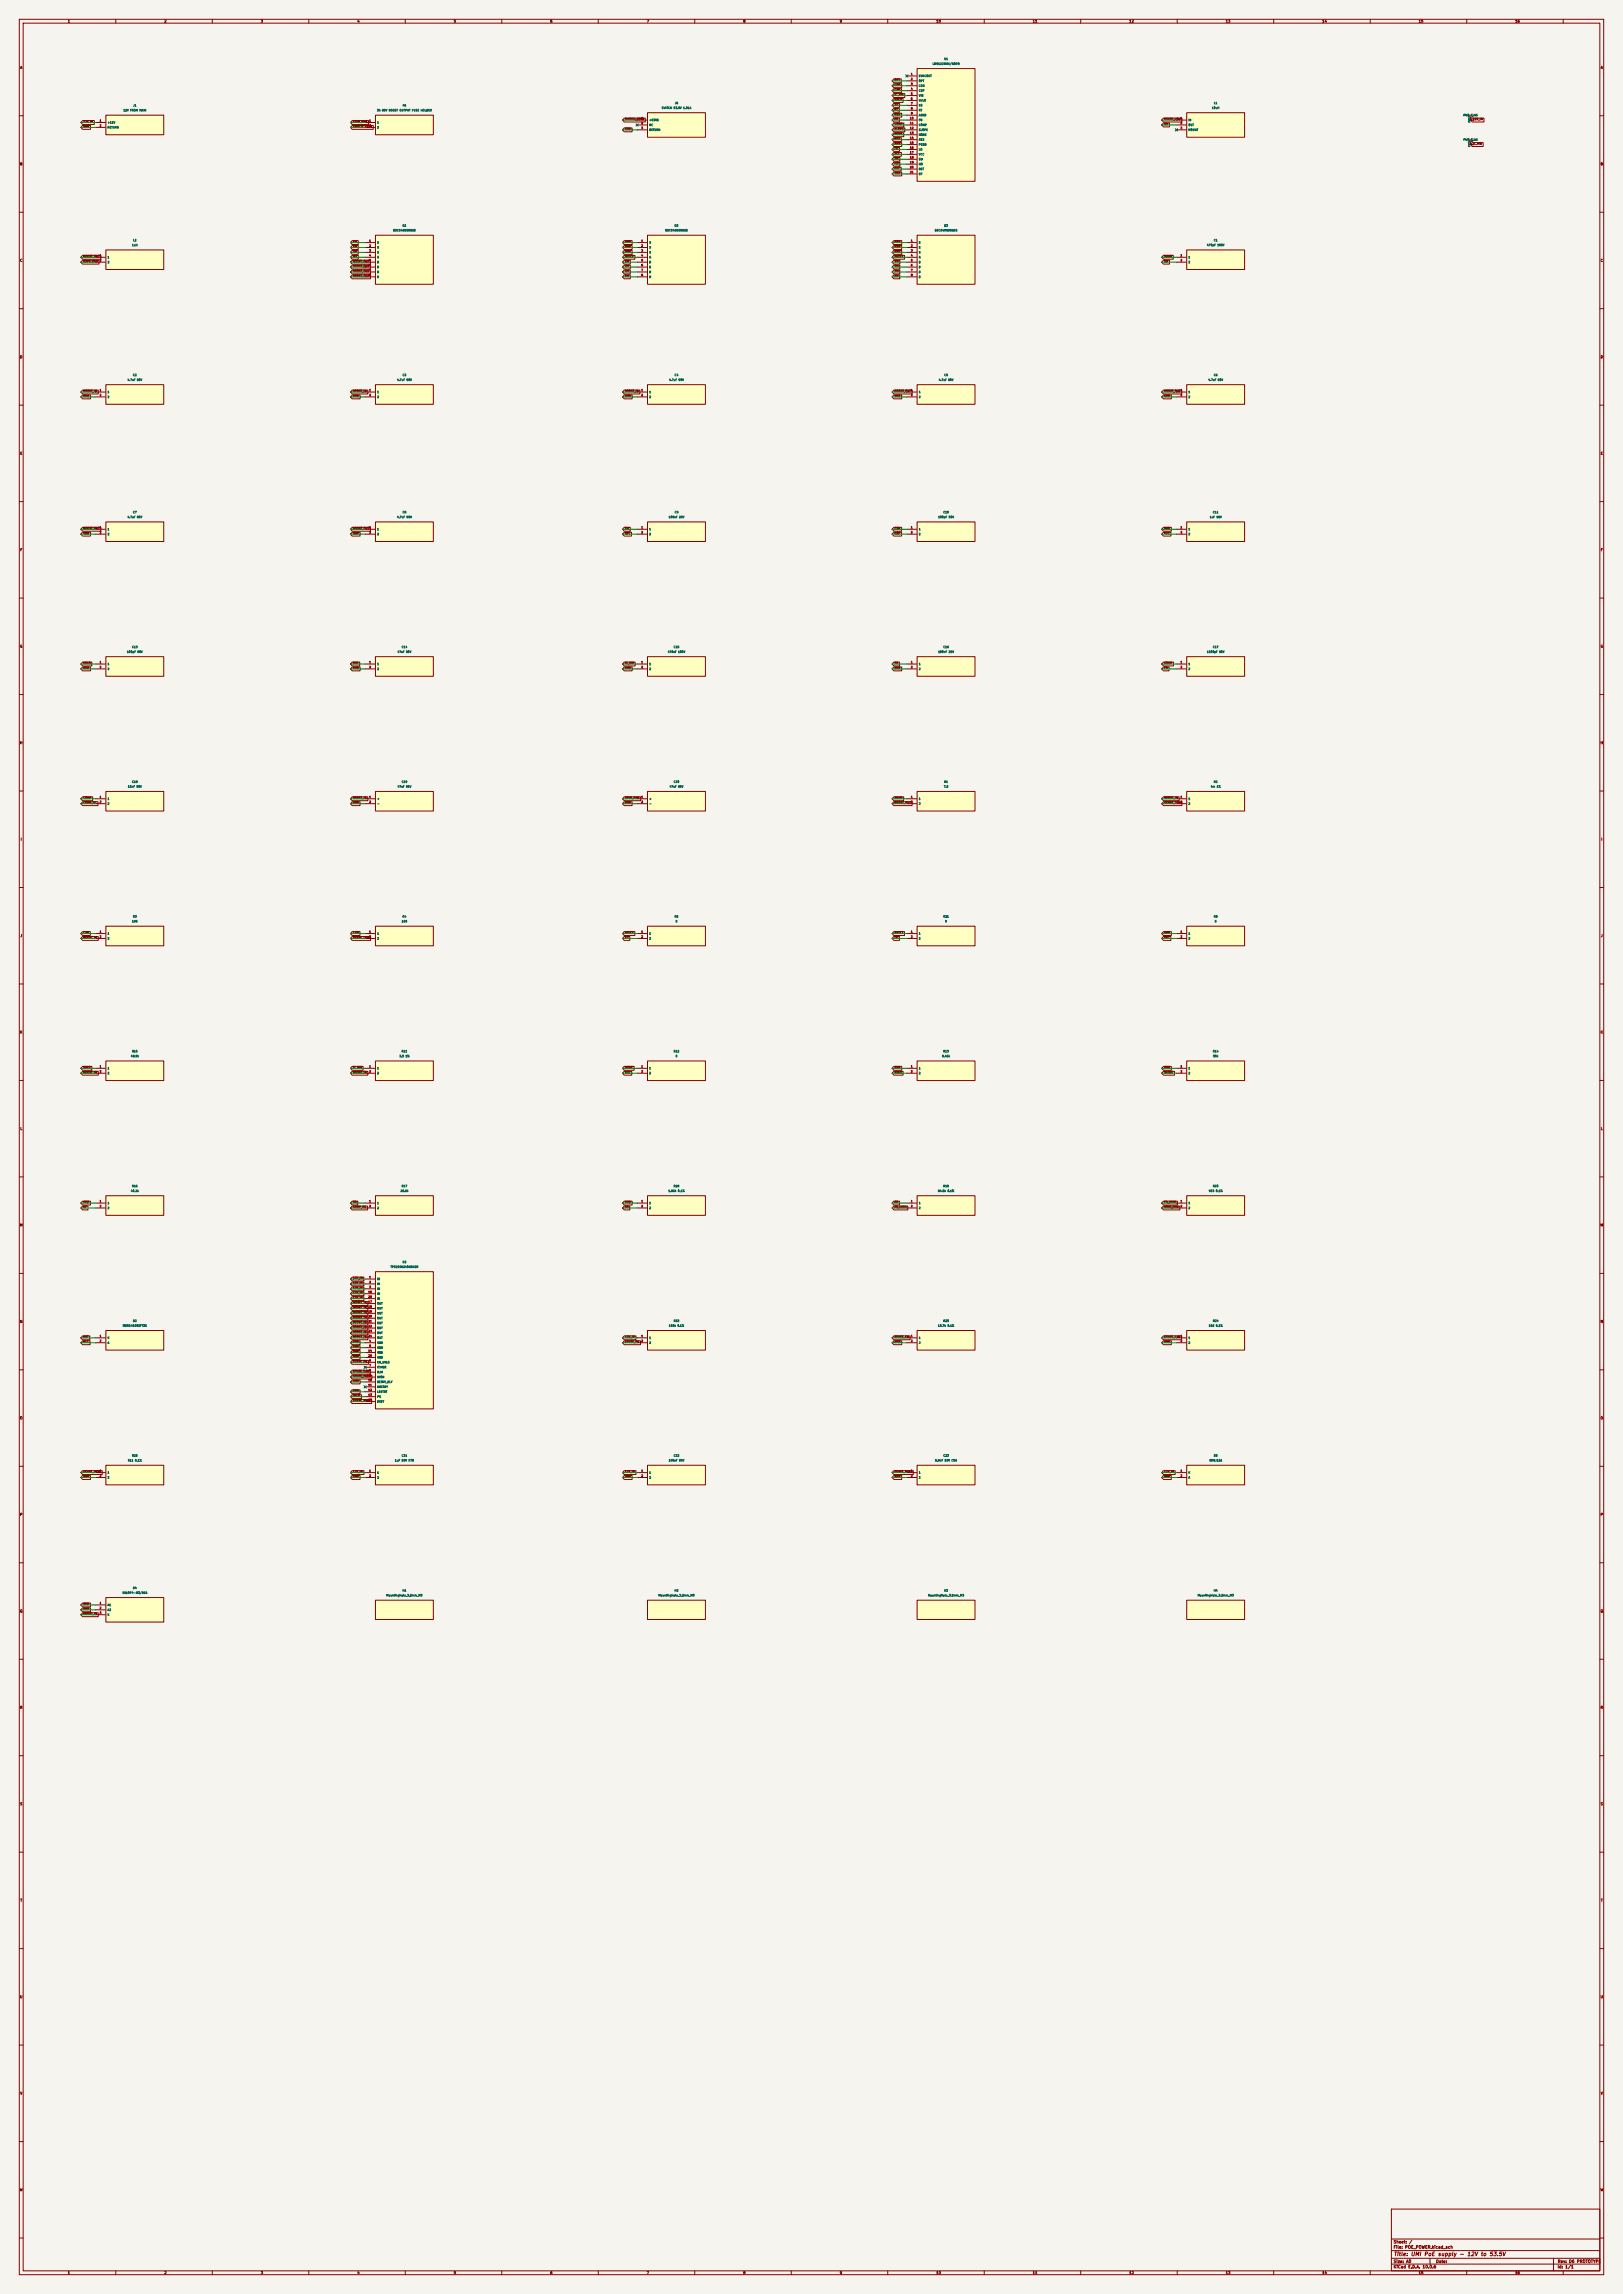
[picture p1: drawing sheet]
<svg xmlns="http://www.w3.org/2000/svg" width="841mm" height="1189mm" viewBox="0 0 841 1189" stroke-linecap="round" stroke-linejoin="round" font-family="sans-serif">
<defs><g id="words">
<text font-size="2" fill="#840000" x="722" y="1170">Title: UMI PoE supply - 12V to 53.5V</text>
<g font-size="1.5" fill="#840000">
<text x="722" y="1163">Sheet: /</text>
<text x="722" y="1166">File: POE_POWER.kicad_sch</text>
<text x="722" y="1173">Size: A0</text>
<text x="744" y="1173">Date:</text>
<text x="807" y="1173">Rev: D6 PROTOTYPE</text>
<text x="722" y="1176">KiCad E.D.A. 10.0.6</text>
<text x="807" y="1176">Id: 1/1</text>
</g>
<g font-size="1.3" fill="#840000">
<text x="35" y="12">1</text>
<text x="85" y="12">2</text>
<text x="135" y="12">3</text>
<text x="185" y="12">4</text>
<text x="235" y="12">5</text>
<text x="285" y="12">6</text>
<text x="335" y="12">7</text>
<text x="385" y="12">8</text>
<text x="435" y="12">9</text>
<text x="485" y="12">10</text>
<text x="535" y="12">11</text>
<text x="585" y="12">12</text>
<text x="635" y="12">13</text>
<text x="685" y="12">14</text>
<text x="735" y="12">15</text>
<text x="785" y="12">16</text>
<text x="10" y="36">A</text>
<text x="829" y="36">A</text>
<text x="10" y="86">B</text>
<text x="829" y="86">B</text>
<text x="10" y="136">C</text>
<text x="829" y="136">C</text>
<text x="10" y="186">D</text>
<text x="829" y="186">D</text>
<text x="10" y="236">E</text>
<text x="829" y="236">E</text>
<text x="10" y="286">F</text>
<text x="829" y="286">F</text>
<text x="10" y="336">G</text>
<text x="829" y="336">G</text>
<text x="10" y="386">H</text>
<text x="829" y="386">H</text>
<text x="11" y="436">I</text>
<text x="830" y="436">I</text>
<text x="10" y="486">J</text>
<text x="829" y="486">J</text>
<text x="10" y="536">K</text>
<text x="829" y="536">K</text>
<text x="10" y="586">L</text>
<text x="829" y="586">L</text>
<text x="10" y="636">M</text>
<text x="829" y="636">M</text>
<text x="10" y="686">N</text>
<text x="829" y="686">N</text>
<text x="10" y="736">O</text>
<text x="829" y="736">O</text>
<text x="10" y="786">P</text>
<text x="829" y="786">P</text>
<text x="10" y="836">Q</text>
<text x="829" y="836">Q</text>
<text x="10" y="886">R</text>
<text x="829" y="886">R</text>
<text x="10" y="936">S</text>
<text x="829" y="936">S</text>
<text x="10" y="986">T</text>
<text x="829" y="986">T</text>
<text x="10" y="1036">U</text>
<text x="829" y="1036">U</text>
<text x="10" y="1086">V</text>
<text x="829" y="1086">V</text>
<text x="10" y="1136">W</text>
<text x="829" y="1136">W</text>
<text x="35" y="1179">1</text>
<text x="85" y="1179">2</text>
<text x="135" y="1179">3</text>
<text x="185" y="1179">4</text>
<text x="235" y="1179">5</text>
<text x="285" y="1179">6</text>
<text x="335" y="1179">7</text>
<text x="385" y="1179">8</text>
<text x="435" y="1179">9</text>
<text x="485" y="1179">10</text>
<text x="535" y="1179">11</text>
<text x="585" y="1179">12</text>
<text x="635" y="1179">13</text>
<text x="685" y="1179">14</text>
<text x="735" y="1179">15</text>
<text x="785" y="1179">16</text>
</g>
<g font-size="1" fill="#006464">
<text x="483" y="34">LM5122MHX/NOPB</text>
<text x="489" y="31">U1</text>
<text x="476" y="40">SYNCOUT</text>
<text x="476" y="43">OPT</text>
<text x="476" y="45">CSN</text>
<text x="476" y="48">CSP</text>
<text x="476" y="50">VIN</text>
<text x="476" y="53">UVLO</text>
<text x="64" y="58">12V FROM MAIN</text>
<text x="69" y="55">J1</text>
<text x="195" y="58">3A 80V BOOST OUTPUT FUSE HOLDER</text>
<text x="209" y="55">F6</text>
<text x="343" y="57">SWITCH 53.5V 1.31A</text>
<text x="350" y="54">J6</text>
<text x="476" y="55">SS</text>
<text x="476" y="58">RT</text>
<text x="628" y="57">10uH</text>
<text x="629" y="54">L1</text>
<text x="56" y="64">+12V</text>
<text x="195" y="64">1</text>
<text x="336" y="63">+53V5</text>
<text x="336" y="66">NC</text>
<text x="476" y="60">AGND</text>
<text x="476" y="63">FB</text>
<text x="476" y="66">COMP</text>
<text x="616" y="63">IN</text>
<text x="616" y="66">OUT</text>
<text x="758" y="60">PWR_FLAG</text>
<text x="762" y="64" transform="rotate(-90 762 64)">pwr</text>
<text x="56" y="67">RETURN</text>
<text x="195" y="67">2</text>
<text x="336" y="68">RETURN</text>
<text x="476" y="68">SLOPE</text>
<text x="476" y="71">MODE</text>
<text x="616" y="68">MOUNT</text>
<text x="476" y="73">RES</text>
<text x="476" y="76">PGND</text>
<text x="758" y="73">PWR_FLAG</text>
<text x="762" y="76" transform="rotate(-90 762 76)">pwr</text>
<text x="476" y="78">LO</text>
<text x="476" y="81">VCC</text>
<text x="476" y="83">SW</text>
<text x="476" y="86">HO</text>
<text x="476" y="88">BST</text>
<text x="476" y="91">EP</text>
<text x="208" y="118">Q1</text>
<text x="349" y="118">Q2</text>
<text x="489" y="118">Q3</text>
<text x="69" y="125">L2</text>
<text x="204" y="120">BSC040N08NS5</text>
<text x="345" y="120">BSC040N08NS5</text>
<text x="484" y="120">BSC040N08NS5</text>
<text x="629" y="125">C1</text>
<text x="68" y="128">1uH</text>
<text x="195" y="126">S</text>
<text x="195" y="129">S</text>
<text x="195" y="132">S</text>
<text x="336" y="126">S</text>
<text x="336" y="129">S</text>
<text x="336" y="132">S</text>
<text x="476" y="126">S</text>
<text x="476" y="129">S</text>
<text x="476" y="132">S</text>
<text x="625" y="128">470pF 100V</text>
<text x="56" y="134">1</text>
<text x="56" y="137">2</text>
<text x="195" y="134">G</text>
<text x="195" y="137">D</text>
<text x="336" y="134">G</text>
<text x="336" y="137">D</text>
<text x="476" y="134">G</text>
<text x="476" y="137">D</text>
<text x="616" y="134">1</text>
<text x="616" y="137">2</text>
<text x="195" y="139">D</text>
<text x="195" y="142">D</text>
<text x="336" y="139">D</text>
<text x="336" y="142">D</text>
<text x="476" y="139">D</text>
<text x="476" y="142">D</text>
<text x="195" y="144">D</text>
<text x="336" y="144">D</text>
<text x="476" y="144">D</text>
<text x="66" y="198">4.7uF 80V</text>
<text x="69" y="195">C2</text>
<text x="206" y="198">4.7uF 80V</text>
<text x="208" y="195">C3</text>
<text x="347" y="198">4.7uF 80V</text>
<text x="349" y="195">C4</text>
<text x="486" y="198">4.7uF 80V</text>
<text x="489" y="195">C5</text>
<text x="626" y="198">4.7uF 80V</text>
<text x="629" y="195">C6</text>
<text x="56" y="204">1</text>
<text x="195" y="204">1</text>
<text x="336" y="204">1</text>
<text x="476" y="204">1</text>
<text x="616" y="204">1</text>
<text x="56" y="206">2</text>
<text x="195" y="206">2</text>
<text x="336" y="206">2</text>
<text x="476" y="206">2</text>
<text x="616" y="206">2</text>
<text x="66" y="269">4.7uF 80V</text>
<text x="69" y="266">C7</text>
<text x="206" y="269">4.7uF 80V</text>
<text x="208" y="266">C8</text>
<text x="346" y="269">100nF 25V</text>
<text x="349" y="266">C9</text>
<text x="486" y="269">100pF 50V</text>
<text x="489" y="266">C10</text>
<text x="627" y="269">1uF 16V</text>
<text x="628" y="266">C11</text>
<text x="56" y="275">1</text>
<text x="195" y="275">1</text>
<text x="336" y="275">1</text>
<text x="476" y="275">1</text>
<text x="616" y="275">1</text>
<text x="56" y="278">2</text>
<text x="195" y="278">2</text>
<text x="336" y="278">2</text>
<text x="476" y="278">2</text>
<text x="616" y="278">2</text>
<text x="66" y="339">100pF 50V</text>
<text x="68" y="336">C13</text>
<text x="206" y="339">47nF 50V</text>
<text x="208" y="336">C14</text>
<text x="346" y="339">470nF 100V</text>
<text x="349" y="336">C15</text>
<text x="486" y="339">100nF 25V</text>
<text x="489" y="336">C16</text>
<text x="625" y="339">1500pF 50V</text>
<text x="628" y="336">C17</text>
<text x="56" y="345">1</text>
<text x="56" y="347">2</text>
<text x="195" y="345">1</text>
<text x="195" y="347">2</text>
<text x="336" y="345">1</text>
<text x="336" y="347">2</text>
<text x="476" y="345">1</text>
<text x="476" y="347">2</text>
<text x="616" y="345">1</text>
<text x="616" y="347">2</text>
<text x="68" y="406">C18</text>
<text x="208" y="406">C19</text>
<text x="349" y="406">C20</text>
<text x="489" y="406">R1</text>
<text x="629" y="406">R2</text>
<text x="66" y="408">15nF 50V</text>
<text x="206" y="408">47uF 80V</text>
<text x="347" y="408">47uF 80V</text>
<text x="489" y="408">7.5</text>
<text x="627" y="408">4m 1%</text>
<text x="56" y="415">1</text>
<text x="56" y="417">2</text>
<text x="195" y="415">+</text>
<text x="195" y="417">-</text>
<text x="336" y="415">+</text>
<text x="336" y="417">-</text>
<text x="476" y="415">1</text>
<text x="476" y="417">2</text>
<text x="616" y="415">1</text>
<text x="616" y="417">2</text>
<text x="68" y="478">100</text>
<text x="69" y="476">R3</text>
<text x="208" y="478">100</text>
<text x="208" y="476">R4</text>
<text x="349" y="476">R5</text>
<text x="350" y="478">0</text>
<text x="489" y="476">R21</text>
<text x="490" y="478">0</text>
<text x="629" y="476">R8</text>
<text x="629" y="478">0</text>
<text x="56" y="485">1</text>
<text x="195" y="485">1</text>
<text x="336" y="485">1</text>
<text x="476" y="485">1</text>
<text x="616" y="485">1</text>
<text x="56" y="487">2</text>
<text x="195" y="487">2</text>
<text x="336" y="487">2</text>
<text x="476" y="487">2</text>
<text x="616" y="487">2</text>
<text x="68" y="546">R10</text>
<text x="208" y="546">R11</text>
<text x="349" y="546">R12</text>
<text x="489" y="546">R13</text>
<text x="628" y="546">R14</text>
<text x="68" y="548">49.9k</text>
<text x="207" y="548">3.3 1%</text>
<text x="350" y="548">0</text>
<text x="488" y="548">8.45k</text>
<text x="628" y="548">30k</text>
<text x="56" y="554">1</text>
<text x="56" y="557">2</text>
<text x="195" y="554">1</text>
<text x="195" y="557">2</text>
<text x="336" y="554">1</text>
<text x="336" y="557">2</text>
<text x="476" y="554">1</text>
<text x="476" y="557">2</text>
<text x="616" y="554">1</text>
<text x="616" y="557">2</text>
<text x="68" y="616">R16</text>
<text x="208" y="616">R17</text>
<text x="349" y="616">R18</text>
<text x="489" y="616">R19</text>
<text x="628" y="616">R20</text>
<text x="68" y="618">40.2k</text>
<text x="207" y="618">20.5k</text>
<text x="346" y="618">1.96k 0.1%</text>
<text x="486" y="618">84.5k 0.1%</text>
<text x="626" y="618">953 0.1%</text>
<text x="56" y="624">1</text>
<text x="56" y="627">2</text>
<text x="195" y="624">1</text>
<text x="195" y="627">2</text>
<text x="336" y="624">1</text>
<text x="336" y="627">2</text>
<text x="476" y="624">1</text>
<text x="476" y="627">2</text>
<text x="616" y="624">1</text>
<text x="616" y="627">2</text>
<text x="202" y="657">TPS259824ONRGER</text>
<text x="208" y="655">U2</text>
<text x="195" y="664">IN</text>
<text x="195" y="666">IN</text>
<text x="195" y="669">IN</text>
<text x="195" y="671">IN</text>
<text x="195" y="676">OUT</text>
<text x="195" y="674">IN</text>
<text x="195" y="679">OUT</text>
<text x="195" y="681">OUT</text>
<text x="63" y="688">MBR1H100SFT3G</text>
<text x="69" y="685">D2</text>
<text x="195" y="684">OUT</text>
<text x="195" y="687">OUT</text>
<text x="195" y="689">OUT</text>
<text x="346" y="688">100k 0.1%</text>
<text x="349" y="685">R22</text>
<text x="486" y="688">13.7k 0.1%</text>
<text x="489" y="685">R23</text>
<text x="626" y="688">182 0.1%</text>
<text x="628" y="685">R24</text>
<text x="56" y="694">K</text>
<text x="195" y="692">OUT</text>
<text x="195" y="694">OUT</text>
<text x="336" y="694">1</text>
<text x="476" y="694">1</text>
<text x="616" y="694">1</text>
<text x="56" y="697">A</text>
<text x="195" y="697">GND</text>
<text x="195" y="699">GND</text>
<text x="195" y="702">GND</text>
<text x="336" y="697">2</text>
<text x="476" y="697">2</text>
<text x="616" y="697">2</text>
<text x="195" y="707">EN_UVLO</text>
<text x="195" y="704">GND</text>
<text x="195" y="709">ITIMER</text>
<text x="195" y="712">ILIM</text>
<text x="195" y="714">IMON</text>
<text x="195" y="717">RETRY_DLY</text>
<text x="195" y="720">NRETRY</text>
<text x="195" y="722">LDSTRT</text>
<text x="195" y="725">PG</text>
<text x="195" y="727">DVDT</text>
<text x="68" y="755">R25</text>
<text x="208" y="755">C21</text>
<text x="349" y="755">C22</text>
<text x="489" y="755">C23</text>
<text x="629" y="755">D3</text>
<text x="66" y="758">511 0.1%</text>
<text x="204" y="758">1uF 50V X7R</text>
<text x="346" y="758">100nF 50V</text>
<text x="484" y="758">6.8nF 50V C0G</text>
<text x="627" y="758">SMBJ15A</text>
<text x="56" y="764">1</text>
<text x="56" y="767">2</text>
<text x="195" y="764">1</text>
<text x="195" y="767">2</text>
<text x="336" y="764">1</text>
<text x="336" y="767">2</text>
<text x="476" y="764">1</text>
<text x="476" y="767">2</text>
<text x="616" y="764">K</text>
<text x="616" y="767">A</text>
<text x="63" y="826">SS10P4-M3/86A</text>
<text x="69" y="824">D4</text>
<text x="200" y="828">MountingHole_3.2mm_M3</text>
<text x="208" y="825">H1</text>
<text x="341" y="828">MountingHole_3.2mm_M3</text>
<text x="349" y="825">H2</text>
<text x="481" y="828">MountingHole_3.2mm_M3</text>
<text x="489" y="825">H3</text>
<text x="620" y="828">MountingHole_3.2mm_M3</text>
<text x="629" y="825">H4</text>
<text x="56" y="833">A1</text>
<text x="56" y="835">A2</text>
<text x="56" y="838">K</text>
</g>
<g font-size="1" fill="#a90000">
<text x="472" y="39">1</text>
<text x="472" y="42">2</text>
<text x="472" y="44">3</text>
<text x="472" y="47">4</text>
<text x="472" y="49">5</text>
<text x="472" y="52">6</text>
<text x="472" y="54">7</text>
<text x="472" y="57">8</text>
<text x="472" y="60">9</text>
<text x="51" y="63">1</text>
<text x="51" y="66">2</text>
<text x="191" y="63">1</text>
<text x="191" y="66">2</text>
<text x="332" y="62">1</text>
<text x="332" y="65">2</text>
<text x="471" y="62">10</text>
<text x="471" y="65">11</text>
<text x="612" y="62">1</text>
<text x="612" y="65">2</text>
<text x="764" y="63" transform="rotate(-90 764 63)">1</text>
<text x="332" y="67">3</text>
<text x="471" y="67">12</text>
<text x="471" y="70">13</text>
<text x="612" y="67">3</text>
<text x="471" y="72">14</text>
<text x="471" y="75">15</text>
<text x="471" y="77">16</text>
<text x="764" y="76" transform="rotate(-90 764 76)">1</text>
<text x="471" y="80">17</text>
<text x="471" y="82">18</text>
<text x="471" y="85">19</text>
<text x="471" y="87">20</text>
<text x="471" y="90">21</text>
<text x="191" y="126">1</text>
<text x="332" y="126">1</text>
<text x="472" y="126">1</text>
<text x="191" y="128">2</text>
<text x="191" y="131">3</text>
<text x="332" y="128">2</text>
<text x="332" y="131">3</text>
<text x="472" y="128">2</text>
<text x="472" y="131">3</text>
<text x="51" y="133">1</text>
<text x="51" y="136">2</text>
<text x="191" y="133">4</text>
<text x="191" y="136">5</text>
<text x="332" y="133">4</text>
<text x="332" y="136">5</text>
<text x="472" y="133">4</text>
<text x="472" y="136">5</text>
<text x="612" y="133">1</text>
<text x="612" y="136">2</text>
<text x="191" y="138">6</text>
<text x="191" y="141">7</text>
<text x="191" y="143">8</text>
<text x="332" y="138">6</text>
<text x="332" y="141">7</text>
<text x="332" y="143">8</text>
<text x="472" y="138">6</text>
<text x="472" y="141">7</text>
<text x="472" y="143">8</text>
<text x="51" y="203">1</text>
<text x="191" y="203">1</text>
<text x="332" y="203">1</text>
<text x="472" y="203">1</text>
<text x="612" y="203">1</text>
<text x="51" y="206">2</text>
<text x="191" y="206">2</text>
<text x="332" y="206">2</text>
<text x="472" y="206">2</text>
<text x="612" y="206">2</text>
<text x="51" y="274">1</text>
<text x="191" y="274">1</text>
<text x="332" y="274">1</text>
<text x="472" y="274">1</text>
<text x="612" y="274">1</text>
<text x="51" y="277">2</text>
<text x="191" y="277">2</text>
<text x="332" y="277">2</text>
<text x="472" y="277">2</text>
<text x="612" y="277">2</text>
<text x="51" y="344">1</text>
<text x="51" y="347">2</text>
<text x="191" y="344">1</text>
<text x="191" y="347">2</text>
<text x="332" y="344">1</text>
<text x="332" y="347">2</text>
<text x="472" y="344">1</text>
<text x="472" y="347">2</text>
<text x="612" y="344">1</text>
<text x="612" y="347">2</text>
<text x="51" y="414">1</text>
<text x="191" y="414">1</text>
<text x="332" y="414">1</text>
<text x="472" y="414">1</text>
<text x="612" y="414">1</text>
<text x="51" y="416">2</text>
<text x="191" y="416">2</text>
<text x="332" y="416">2</text>
<text x="472" y="416">2</text>
<text x="612" y="416">2</text>
<text x="51" y="484">1</text>
<text x="191" y="484">1</text>
<text x="332" y="484">1</text>
<text x="472" y="484">1</text>
<text x="612" y="484">1</text>
<text x="51" y="486">2</text>
<text x="191" y="486">2</text>
<text x="332" y="486">2</text>
<text x="472" y="486">2</text>
<text x="612" y="486">2</text>
<text x="51" y="554">1</text>
<text x="51" y="556">2</text>
<text x="191" y="554">1</text>
<text x="191" y="556">2</text>
<text x="332" y="554">1</text>
<text x="332" y="556">2</text>
<text x="472" y="554">1</text>
<text x="472" y="556">2</text>
<text x="612" y="554">1</text>
<text x="612" y="556">2</text>
<text x="51" y="623">1</text>
<text x="191" y="623">1</text>
<text x="332" y="623">1</text>
<text x="472" y="623">1</text>
<text x="612" y="623">1</text>
<text x="51" y="626">2</text>
<text x="191" y="626">2</text>
<text x="332" y="626">2</text>
<text x="472" y="626">2</text>
<text x="612" y="626">2</text>
<text x="191" y="663">1</text>
<text x="191" y="665">2</text>
<text x="191" y="670">16</text>
<text x="191" y="668">3</text>
<text x="191" y="675">17</text>
<text x="191" y="678">18</text>
<text x="191" y="673">25</text>
<text x="191" y="681">19</text>
<text x="191" y="683">20</text>
<text x="191" y="686">21</text>
<text x="191" y="688">22</text>
<text x="51" y="693">1</text>
<text x="51" y="696">2</text>
<text x="191" y="691">23</text>
<text x="191" y="693">24</text>
<text x="191" y="696">4</text>
<text x="332" y="693">1</text>
<text x="332" y="696">2</text>
<text x="472" y="693">1</text>
<text x="472" y="696">2</text>
<text x="612" y="693">1</text>
<text x="612" y="696">2</text>
<text x="191" y="701">14</text>
<text x="191" y="698">5</text>
<text x="191" y="703">26</text>
<text x="191" y="706">6</text>
<text x="191" y="708">7</text>
<text x="191" y="711">8</text>
<text x="191" y="714">9</text>
<text x="191" y="716">10</text>
<text x="191" y="719">11</text>
<text x="191" y="721">12</text>
<text x="191" y="724">13</text>
<text x="191" y="726">15</text>
<text x="51" y="763">1</text>
<text x="51" y="766">2</text>
<text x="191" y="763">1</text>
<text x="191" y="766">2</text>
<text x="332" y="763">1</text>
<text x="332" y="766">2</text>
<text x="472" y="763">1</text>
<text x="472" y="766">2</text>
<text x="612" y="763">1</text>
<text x="612" y="766">2</text>
<text x="51" y="832">1</text>
<text x="51" y="834">2</text>
<text x="51" y="837">3</text>
</g>
<g font-size="1" fill="#840000">
<text x="463" y="45">CSN</text>
<text x="463" y="47">CSP</text>
<text x="463" y="42">OPT</text>
<text x="463" y="50">IC_VIN</text>
<text x="463" y="52">UVLO</text>
<text x="463" y="55">SS</text>
<text x="463" y="57">RT</text>
<text x="463" y="60">GND</text>
<text x="43" y="64">12V_IN</text>
<text x="183" y="64">53V5_RAW</text>
<text x="324" y="62">SWITCH_53V5</text>
<text x="463" y="62">FB</text>
<text x="463" y="65">COMP</text>
<text x="603" y="62">SENSE_LOW</text>
<text x="603" y="65">SW</text>
<text x="763" y="62">12V_IN</text>
<text x="43" y="66">GND</text>
<text x="183" y="66">SWITCH_53V5</text>
<text x="324" y="68">GND</text>
<text x="463" y="68">SLOPE</text>
<text x="463" y="70">MODE</text>
<text x="463" y="73">RES</text>
<text x="463" y="75">GND</text>
<text x="463" y="78">LO</text>
<text x="763" y="75">IC_VIN</text>
<text x="463" y="80">VCC</text>
<text x="463" y="83">SW</text>
<text x="463" y="88">BST</text>
<text x="463" y="85">HO</text>
<text x="463" y="90">GND</text>
<text x="183" y="126">SW</text>
<text x="324" y="126">GND</text>
<text x="463" y="126">GND</text>
<text x="183" y="129">SW</text>
<text x="183" y="131">SW</text>
<text x="324" y="129">GND</text>
<text x="324" y="131">GND</text>
<text x="463" y="129">GND</text>
<text x="463" y="131">GND</text>
<text x="43" y="134">BOOST_OUT</text>
<text x="43" y="136">53V5_RAW</text>
<text x="183" y="134">HO</text>
<text x="183" y="136">BOOST_OUT</text>
<text x="324" y="134">GATE2</text>
<text x="324" y="136">SW</text>
<text x="463" y="134">GATE3</text>
<text x="463" y="136">SW</text>
<text x="603" y="134">SNUB</text>
<text x="603" y="136">SW</text>
<text x="183" y="139">BOOST_OUT</text>
<text x="183" y="141">BOOST_OUT</text>
<text x="183" y="144">BOOST_OUT</text>
<text x="324" y="139">SW</text>
<text x="324" y="141">SW</text>
<text x="324" y="144">SW</text>
<text x="463" y="139">SW</text>
<text x="463" y="141">SW</text>
<text x="463" y="144">SW</text>
<text x="43" y="203">BOOST_IN</text>
<text x="183" y="203">BOOST_IN</text>
<text x="324" y="203">BOOST_IN</text>
<text x="463" y="203">BOOST_OUT</text>
<text x="603" y="203">BOOST_OUT</text>
<text x="43" y="206">GND</text>
<text x="183" y="206">GND</text>
<text x="324" y="206">GND</text>
<text x="463" y="206">GND</text>
<text x="603" y="206">GND</text>
<text x="43" y="275">BOOST_OUT</text>
<text x="183" y="275">BOOST_OUT</text>
<text x="324" y="275">SW</text>
<text x="463" y="275">CSN</text>
<text x="603" y="275">GND</text>
<text x="43" y="277">GND</text>
<text x="183" y="277">GND</text>
<text x="324" y="277">BST</text>
<text x="463" y="277">CSP</text>
<text x="603" y="277">VCC</text>
<text x="43" y="344">UVLO</text>
<text x="43" y="347">GND</text>
<text x="183" y="344">RES</text>
<text x="183" y="347">GND</text>
<text x="324" y="344">IC_VIN</text>
<text x="324" y="347">GND</text>
<text x="463" y="344">SS</text>
<text x="463" y="347">GND</text>
<text x="603" y="344">COMP</text>
<text x="603" y="347">FB</text>
<text x="43" y="414">COMP</text>
<text x="43" y="417">COMP_RC</text>
<text x="183" y="414">BOOST_IN</text>
<text x="183" y="417">GND</text>
<text x="324" y="414">53V5_RAW</text>
<text x="324" y="417">GND</text>
<text x="463" y="414">SNUB</text>
<text x="463" y="417">BOOST_OUT</text>
<text x="603" y="414">BOOST_IN</text>
<text x="603" y="417">SENSE_LOW</text>
<text x="43" y="484">CSP</text>
<text x="183" y="484">CSN</text>
<text x="324" y="484">GATE2</text>
<text x="463" y="484">GATE3</text>
<text x="603" y="484">GND</text>
<text x="43" y="487">BOOST_IN</text>
<text x="183" y="487">SENSE_LOW</text>
<text x="324" y="487">LO</text>
<text x="463" y="487">LO</text>
<text x="603" y="487">OPT</text>
<text x="43" y="554">UVLO</text>
<text x="43" y="557">BOOST_IN</text>
<text x="183" y="554">IC_VIN</text>
<text x="183" y="557">BOOST_IN</text>
<text x="324" y="554">MODE</text>
<text x="324" y="557">VCC</text>
<text x="463" y="554">GND</text>
<text x="463" y="557">UVLO</text>
<text x="603" y="554">GND</text>
<text x="603" y="557">SLOPE</text>
<text x="43" y="624">GND</text>
<text x="183" y="624">FB</text>
<text x="324" y="624">GND</text>
<text x="463" y="624">FB</text>
<text x="603" y="624">FB_HIGH</text>
<text x="43" y="626">RT</text>
<text x="183" y="626">COMP_RC</text>
<text x="324" y="626">FB</text>
<text x="463" y="626">FB_HIGH</text>
<text x="603" y="626">53V5_RAW</text>
<text x="183" y="663">12V_IN</text>
<text x="183" y="666">12V_IN</text>
<text x="183" y="668">12V_IN</text>
<text x="183" y="671">12V_IN</text>
<text x="183" y="673">12V_IN</text>
<text x="183" y="676">BOOST_IN</text>
<text x="183" y="678">BOOST_IN</text>
<text x="183" y="681">BOOST_IN</text>
<text x="183" y="684">BOOST_IN</text>
<text x="183" y="686">BOOST_IN</text>
<text x="183" y="689">BOOST_IN</text>
<text x="43" y="694">BST</text>
<text x="183" y="694">BOOST_IN</text>
<text x="183" y="691">BOOST_IN</text>
<text x="324" y="694">12V_IN</text>
<text x="463" y="694">EFUSE_EN</text>
<text x="603" y="694">EFUSE_ILIM</text>
<text x="43" y="696">VCC</text>
<text x="183" y="696">GND</text>
<text x="183" y="699">GND</text>
<text x="183" y="701">GND</text>
<text x="324" y="696">EFUSE_EN</text>
<text x="463" y="696">GND</text>
<text x="603" y="696">GND</text>
<text x="183" y="704">GND</text>
<text x="183" y="706">EFUSE_EN</text>
<text x="183" y="711">EFUSE_ILIM</text>
<text x="183" y="714">EFUSE_IMON</text>
<text x="183" y="717">GND</text>
<text x="183" y="722">GND</text>
<text x="183" y="724">UVLO</text>
<text x="183" y="727">EFUSE_DVDT</text>
<text x="43" y="764">EFUSE_IMON</text>
<text x="43" y="766">GND</text>
<text x="183" y="766">GND</text>
<text x="183" y="764">12V_IN</text>
<text x="324" y="764">12V_IN</text>
<text x="324" y="766">GND</text>
<text x="463" y="764">EFUSE_DVDT</text>
<text x="463" y="766">GND</text>
<text x="603" y="764">12V_IN</text>
<text x="603" y="766">GND</text>
<text x="43" y="832">GND</text>
<text x="43" y="835">GND</text>
<text x="43" y="837">BOOST_IN</text>
</g>
</g></defs>
<path d="M0 0h841v1189h-841z" fill="#f5f4ef" stroke="#f5f4ef" stroke-width=".52"/>
<g fill="none" stroke="#840000" stroke-width=".52">
<path d="M10 10h821v1169h-821zM12 12h817v1165h-817zM60 10v2M110 10v2M160 10v2M210 10v2M260 10v2M310 10v2M360 10v2M410 10v2M460 10v2M510 10v2"/>
<path d="M560 10v2M610 10v2M660 10v2M710 10v2M760 10v2M810 10v2M10 60h2M829 60h2M762 61l1-1h-1h-1l1 1v1M762 62h.1M762 74l1-1-1-1-1 1 1 1v1M762 75h.1"/>
<path d="M10 110h2M829 110h2M10 160h2M829 160h2M10 210h2M829 210h2M10 260h2M829 260h2M10 310h2M829 310h2M10 360h2M829 360h2"/>
<path d="M10 410h2M829 410h2M10 460h2M829 460h2M10 510h2M829 510h2M10 560h2M829 560h2M10 610h2M829 610h2M10 660h2M829 660h2"/>
<path d="M10 710h2M829 710h2M10 760h2M829 760h2M10 810h2M829 810h2M10 860h2M829 860h2M10 910h2M829 910h2M10 960h2M829 960h2"/>
<path d="M10 1010h2M829 1010h2M10 1060h2M829 1060h2M10 1110h2M829 1110h2M10 1160h2M721 1145h108v32h-108zM829 1160h2M60 1177v2M110 1177v2M160 1177v2"/>
<path d="M210 1177v2M260 1177v2M310 1177v2M360 1177v2M410 1177v2M460 1177v2M510 1177v2M560 1177v2M610 1177v2M660 1177v2M710 1177v2M721 1173h108"/>
<path d="M721 1170h108M721 1166h108M721 1160h108M741 1170v3M760 1177v2M805 1170v7M810 1177v2"/>
</g>
<path d="M55 199h30v11h-30z" fill="#ffffc2"/>
<path d="M55 199h30v11h-30zM50 203h5M50 206h5" fill="none" stroke="#840000" stroke-width=".52"/>
<path d="M615 550h30v10h-30z" fill="#ffffc2"/>
<path d="M610 554h5M610 556h5M615 550h30v10h-30z" fill="none" stroke="#840000" stroke-width=".52"/>
<path d="M55 130h30v10h-30z" fill="#ffffc2"/>
<path d="M50 133h5M50 136h5M55 130h30v10h-30z" fill="none" stroke="#840000" stroke-width=".52"/>
<path d="M615 271h30v10h-30z" fill="#ffffc2"/>
<path d="M610 274h5M610 277h5M615 271h30v10h-30z" fill="none" stroke="#840000" stroke-width=".52"/>
<path d="M615 829h30v10h-30z" fill="#ffffc2"/>
<path d="M615 829h30v10h-30z" fill="none" stroke="#840000" stroke-width=".52"/>
<path d="M475 36h30v58h-30z" fill="#ffffc2"/>
<g fill="none" stroke="#840000" stroke-width=".52">
<path d="M470 39h5M475 36h30v58h-30zM470 42h5M470 44h5M470 47h5M470 50h5M470 52h5M470 55h5M470 57h5M470 60h5M470 62h5M470 65h5"/>
<path d="M470 67h5M470 70h5M470 72h5M470 75h5M470 77h5M470 80h5M470 83h5M470 85h5M470 88h5M470 90h5"/>
</g>
<path d="M475 480h30v10h-30z" fill="#ffffc2"/>
<path d="M470 484h5M470 486h5M475 480h30v10h-30z" fill="none" stroke="#840000" stroke-width=".52"/>
<path d="M475 122h30v25h-30z" fill="#ffffc2"/>
<path d="M470 126h5M470 128h5M470 131h5M470 133h5M470 136h5M470 138h5M475 122h30v25h-30zM470 141h5M470 144h5" fill="none" stroke="#840000" stroke-width=".52"/>
<path d="M475 199h30v11h-30z" fill="#ffffc2"/>
<path d="M475 199h30v11h-30zM470 203h5M470 206h5" fill="none" stroke="#840000" stroke-width=".52"/>
<path d="M615 340h30v11h-30z" fill="#ffffc2"/>
<path d="M610 344h5M610 347h5M615 340h30v11h-30z" fill="none" stroke="#840000" stroke-width=".52"/>
<path d="M615 690h30v10h-30z" fill="#ffffc2"/>
<path d="M610 693h5M610 696h5M615 690h30v10h-30z" fill="none" stroke="#840000" stroke-width=".52"/>
<path d="M475 271h30v10h-30z" fill="#ffffc2"/>
<path d="M470 274h5M470 277h5M475 271h30v10h-30z" fill="none" stroke="#840000" stroke-width=".52"/>
<path d="M615 620h30v10h-30z" fill="#ffffc2"/>
<path d="M615 620h30v10h-30zM610 624h5M610 626h5" fill="none" stroke="#840000" stroke-width=".52"/>
<path d="M615 58h30v13h-30z" fill="#ffffc2"/>
<path d="M615 58h30v13h-30zM610 62h5M610 65h5M610 67h5" fill="none" stroke="#840000" stroke-width=".52"/>
<path d="M615 480h30v10h-30z" fill="#ffffc2"/>
<path d="M610 484h5M610 486h5M615 480h30v10h-30z" fill="none" stroke="#840000" stroke-width=".52"/>
<path d="M475 340h30v11h-30z" fill="#ffffc2"/>
<path d="M470 344h5M470 347h5M475 340h30v11h-30z" fill="none" stroke="#840000" stroke-width=".52"/>
<path d="M336 122h30v25h-30z" fill="#ffffc2"/>
<path d="M330 126h5M330 128h5M330 131h5M330 133h5M330 136h5M330 138h5M336 122h30v25h-30zM330 141h5M330 144h5" fill="none" stroke="#840000" stroke-width=".52"/>
<path d="M336 58h30v13h-30z" fill="#ffffc2"/>
<path d="M336 58h30v13h-30zM330 62h5M330 65h5M330 67h5" fill="none" stroke="#840000" stroke-width=".52"/>
<path d="M336 271h30v10h-30z" fill="#ffffc2"/>
<path d="M330 274h5M330 277h5M336 271h30v10h-30z" fill="none" stroke="#840000" stroke-width=".52"/>
<path d="M615 130h30v10h-30z" fill="#ffffc2"/>
<path d="M610 133h5M610 136h5M615 130h30v10h-30z" fill="none" stroke="#840000" stroke-width=".52"/>
<path d="M336 340h30v11h-30z" fill="#ffffc2"/>
<path d="M330 344h5M330 347h5M336 340h30v11h-30z" fill="none" stroke="#840000" stroke-width=".52"/>
<path d="M475 620h30v10h-30z" fill="#ffffc2"/>
<path d="M475 620h30v10h-30zM470 624h5M470 626h5" fill="none" stroke="#840000" stroke-width=".52"/>
<path d="M336 199h30v11h-30z" fill="#ffffc2"/>
<path d="M336 199h30v11h-30zM330 203h5M330 206h5" fill="none" stroke="#840000" stroke-width=".52"/>
<path d="M475 550h30v10h-30z" fill="#ffffc2"/>
<path d="M470 554h5M470 556h5M475 550h30v10h-30z" fill="none" stroke="#840000" stroke-width=".52"/>
<path d="M475 690h30v10h-30z" fill="#ffffc2"/>
<path d="M470 693h5M470 696h5M475 690h30v10h-30z" fill="none" stroke="#840000" stroke-width=".52"/>
<path d="M615 759h30v11h-30z" fill="#ffffc2"/>
<path d="M615 759h30v11h-30zM610 763h5M610 766h5" fill="none" stroke="#840000" stroke-width=".52"/>
<path d="M615 199h30v11h-30z" fill="#ffffc2"/>
<path d="M615 199h30v11h-30zM610 203h5M610 206h5" fill="none" stroke="#840000" stroke-width=".52"/>
<path d="M475 410h30v10h-30z" fill="#ffffc2"/>
<path d="M470 414h5M470 417h5M475 410h30v10h-30z" fill="none" stroke="#840000" stroke-width=".52"/>
<path d="M475 829h30v10h-30z" fill="#ffffc2"/>
<path d="M475 829h30v10h-30z" fill="none" stroke="#840000" stroke-width=".52"/>
<path d="M475 759h30v11h-30z" fill="#ffffc2"/>
<path d="M475 759h30v11h-30zM470 763h5M470 766h5" fill="none" stroke="#840000" stroke-width=".52"/>
<path d="M195 122h30v25h-30z" fill="#ffffc2"/>
<path d="M189 126h5M189 128h5M189 131h5M189 133h5M189 136h5M189 138h5M195 122h30v25h-30zM189 141h5M189 144h5" fill="none" stroke="#840000" stroke-width=".52"/>
<path d="M195 60h30v10h-30z" fill="#ffffc2"/>
<path d="M195 60h30v10h-30zM189 63h5M189 66h5" fill="none" stroke="#840000" stroke-width=".52"/>
<path d="M615 410h30v10h-30z" fill="#ffffc2"/>
<path d="M610 414h5M610 417h5M615 410h30v10h-30z" fill="none" stroke="#840000" stroke-width=".52"/>
<path d="M55 60h30v10h-30z" fill="#ffffc2"/>
<path d="M55 60h30v10h-30zM50 63h5M50 66h5" fill="none" stroke="#840000" stroke-width=".52"/>
<path d="M55 271h30v10h-30z" fill="#ffffc2"/>
<path d="M50 274h5M50 277h5M55 271h30v10h-30z" fill="none" stroke="#840000" stroke-width=".52"/>
<path d="M195 199h30v11h-30z" fill="#ffffc2"/>
<path d="M195 199h30v11h-30zM189 203h5M189 206h5" fill="none" stroke="#840000" stroke-width=".52"/>
<path d="M195 271h30v10h-30z" fill="#ffffc2"/>
<path d="M189 274h5M189 277h5M195 271h30v10h-30z" fill="none" stroke="#840000" stroke-width=".52"/>
<path d="M55 340h30v11h-30z" fill="#ffffc2"/>
<path d="M50 344h5M50 347h5M55 340h30v11h-30z" fill="none" stroke="#840000" stroke-width=".52"/>
<path d="M195 340h30v11h-30z" fill="#ffffc2"/>
<path d="M189 344h5M189 347h5M195 340h30v11h-30z" fill="none" stroke="#840000" stroke-width=".52"/>
<path d="M336 550h30v10h-30z" fill="#ffffc2"/>
<path d="M330 554h5M330 556h5M336 550h30v10h-30z" fill="none" stroke="#840000" stroke-width=".52"/>
<path d="M336 480h30v10h-30z" fill="#ffffc2"/>
<path d="M330 484h5M330 486h5M336 480h30v10h-30z" fill="none" stroke="#840000" stroke-width=".52"/>
<path d="M336 410h30v10h-30z" fill="#ffffc2"/>
<path d="M330 414h5M330 417h5M336 410h30v10h-30z" fill="none" stroke="#840000" stroke-width=".52"/>
<path d="M195 480h30v10h-30z" fill="#ffffc2"/>
<path d="M189 484h5M189 486h5M195 480h30v10h-30z" fill="none" stroke="#840000" stroke-width=".52"/>
<path d="M195 410h30v10h-30z" fill="#ffffc2"/>
<path d="M189 414h5M189 417h5M195 410h30v10h-30z" fill="none" stroke="#840000" stroke-width=".52"/>
<path d="M195 550h30v10h-30z" fill="#ffffc2"/>
<path d="M189 554h5M189 556h5M195 550h30v10h-30z" fill="none" stroke="#840000" stroke-width=".52"/>
<path d="M55 410h30v10h-30z" fill="#ffffc2"/>
<path d="M50 414h5M50 417h5M55 410h30v10h-30z" fill="none" stroke="#840000" stroke-width=".52"/>
<path d="M55 480h30v10h-30z" fill="#ffffc2"/>
<path d="M50 484h5M50 486h5M55 480h30v10h-30z" fill="none" stroke="#840000" stroke-width=".52"/>
<path d="M55 550h30v10h-30z" fill="#ffffc2"/>
<path d="M50 554h5M50 556h5M55 550h30v10h-30z" fill="none" stroke="#840000" stroke-width=".52"/>
<path d="M55 620h30v10h-30z" fill="#ffffc2"/>
<path d="M55 620h30v10h-30zM50 624h5M50 626h5" fill="none" stroke="#840000" stroke-width=".52"/>
<path d="M55 690h30v10h-30z" fill="#ffffc2"/>
<path d="M50 693h5M50 696h5M55 690h30v10h-30z" fill="none" stroke="#840000" stroke-width=".52"/>
<path d="M55 759h30v11h-30z" fill="#ffffc2"/>
<path d="M55 759h30v11h-30zM50 763h5M50 766h5" fill="none" stroke="#840000" stroke-width=".52"/>
<path d="M336 620h30v10h-30z" fill="#ffffc2"/>
<path d="M336 620h30v10h-30zM330 624h5M330 626h5" fill="none" stroke="#840000" stroke-width=".52"/>
<path d="M195 620h30v10h-30z" fill="#ffffc2"/>
<path d="M195 620h30v10h-30zM189 624h5M189 626h5" fill="none" stroke="#840000" stroke-width=".52"/>
<path d="M195 659h30v71h-30z" fill="#ffffc2"/>
<g fill="none" stroke="#840000" stroke-width=".52">
<path d="M195 659h30v71h-30zM189 663h5M189 665h5M189 668h5M189 671h5M189 676h5M189 678h5M189 673h5M189 696h5M189 698h5M189 681h5M189 683h5"/>
<path d="M189 686h5M189 688h5M189 691h5M189 693h5M189 706h5M189 709h5M189 711h5M189 714h5M189 716h5M189 719h5M189 701h5M189 704h5"/>
<path d="M189 721h5M189 724h5M189 726h5"/>
</g>
<path d="M336 829h30v10h-30z" fill="#ffffc2"/>
<path d="M336 829h30v10h-30z" fill="none" stroke="#840000" stroke-width=".52"/>
<path d="M336 690h30v10h-30z" fill="#ffffc2"/>
<path d="M330 693h5M330 696h5M336 690h30v10h-30z" fill="none" stroke="#840000" stroke-width=".52"/>
<path d="M336 759h30v11h-30z" fill="#ffffc2"/>
<path d="M336 759h30v11h-30zM330 763h5M330 766h5" fill="none" stroke="#840000" stroke-width=".52"/>
<path d="M195 759h30v11h-30z" fill="#ffffc2"/>
<path d="M195 759h30v11h-30zM189 763h5M189 766h5" fill="none" stroke="#840000" stroke-width=".52"/>
<path d="M195 829h30v10h-30z" fill="#ffffc2"/>
<path d="M195 829h30v10h-30z" fill="none" stroke="#840000" stroke-width=".52"/>
<path d="M55 828h30v13h-30z" fill="#ffffc2"/>
<g fill="none" stroke="#840000" stroke-width=".52">
<path d="M463 54h3v2h-3l-1-1zM463 56h3v2h-3l-1-1zM463 43h4v2h-4l-1-1zM463 46h4v2h-4l-1-1zM463 41h4v2h-4l-1-1zM463 49h6v2h-6l-1-1zM463 51h5v2h-5l-1-1zM463 59h4v2h-4l-1-1zM43 62h6v2h-6l-1-1zM43 65h4v2h-4l-1-1zM182 62h9v2h-9v-1zM182 65h11v2h-11v-1z"/>
<path d="M323 61h11v2h-11v-1zM323 66h5v2h-5v-1zM463 61h3v2h-3l-1-1zM463 64h5v2h-5l-1-1zM463 66h6v2h-6l-1-1zM463 69h5v2h-5l-1-1zM463 71h4v2h-4l-1-1zM463 74h4v2h-4l-1-1zM463 76h3v2h-3l-1-1zM463 79h4v2h-4l-1-1zM603 61h9v2h-9l-1-1zM603 64h3v2h-3l-1-1z"/>
<path d="M763 74h6v2h-6l-1-1zM763 61h6v2h-6l-1-1zM463 87h4v2h-4l-1-1zM463 89h4v2h-4l-1-1zM463 82h3v2h-3l-1-1zM463 84h3v2h-3l-1-1zM43 132h9v2h-9l-1-1zM43 135h8v2h-8l-1-1zM182 125h4v2h-4v-1zM182 127h4v2h-4v-1zM182 130h4v2h-4v-1zM182 132h4v2h-4v-1z"/>
<path d="M182 135h10v2h-10v-1zM182 137h10v2h-10v-1zM182 140h10v2h-10v-1zM323 132h6v2h-6v-1zM323 135h4v2h-4v-1zM323 125h5v2h-5v-1zM323 127h5v2h-5v-1zM323 137h4v2h-4v-1zM323 140h4v2h-4v-1zM323 130h5v2h-5v-1zM463 137h3v2h-3l-1-1zM463 140h3v2h-3l-1-1z"/>
<path d="M463 125h4v2h-4l-1-1zM463 127h4v2h-4l-1-1zM463 130h4v2h-4l-1-1zM463 132h6v2h-6l-1-1zM463 135h3v2h-3l-1-1zM603 132h5v2h-5l-1-1zM603 135h3v2h-3l-1-1zM182 143h10v2h-10v-1zM323 143h4v2h-4v-1zM463 143h3v2h-3l-1-1zM43 202h8v2h-8l-1-1zM43 205h4v2h-4l-1-1z"/>
<path d="M182 202h9v2h-9v-1zM182 205h5v2h-5v-1zM323 202h9v2h-9v-1zM323 205h5v2h-5v-1zM463 202h10v2h-10l-1-1zM463 205h4v2h-4l-1-1zM603 202h9v2h-9l-1-1zM603 205h4v2h-4l-1-1zM43 273h9v2h-9l-1-1zM43 276h4v2h-4l-1-1zM182 273h10v2h-10v-1zM182 276h5v2h-5v-1z"/>
<path d="M323 273h4v2h-4v-1zM323 276h4v2h-4v-1zM463 273h4v2h-4l-1-1zM463 276h4v2h-4l-1-1zM603 273h4v2h-4l-1-1zM603 276h4v2h-4l-1-1zM43 343h5v2h-5l-1-1zM43 346h4v2h-4l-1-1zM182 343h4v2h-4v-1zM182 346h5v2h-5v-1zM323 343h6v2h-6v-1zM323 346h5v2h-5v-1z"/>
<path d="M463 343h3v2h-3l-1-1zM463 346h4v2h-4l-1-1zM603 343h5v2h-5l-1-1zM603 346h3v2h-3l-1-1zM43 413h5v2h-5l-1-1zM43 416h8v2h-8l-1-1zM182 413h9v2h-9v-1zM182 416h5v2h-5v-1zM323 413h9v2h-9v-1zM323 416h5v2h-5v-1zM463 413h5v2h-5l-1-1zM463 416h10v2h-10l-1-1z"/>
<path d="M603 413h8v2h-8l-1-1zM603 416h9v2h-9l-1-1zM43 483h4v2h-4l-1-1zM43 485h8v2h-8l-1-1zM182 485h10v2h-10v-1zM182 483h5v2h-5v-1zM323 483h6v2h-6v-1zM323 485h3v2h-3v-1zM463 483h6v2h-6l-1-1zM463 485h3v2h-3l-1-1zM603 483h4v2h-4l-1-1zM603 485h4v2h-4l-1-1z"/>
<path d="M43 553h5v2h-5l-1-1zM43 555h8v2h-8l-1-1zM182 553h6v2h-6v-1zM182 555h9v2h-9v-1zM323 553h6v2h-6v-1zM323 555h4v2h-4v-1zM463 553h4v2h-4l-1-1zM463 555h5v2h-5l-1-1zM603 553h4v2h-4l-1-1zM603 555h6v2h-6l-1-1zM43 623h4v2h-4l-1-1zM43 625h3v2h-3l-1-1z"/>
<path d="M182 623h3v2h-3v-1zM182 625h8v2h-8v-1zM323 623h5v2h-5v-1zM323 625h3v2h-3v-1zM463 623h3v2h-3l-1-1zM463 625h7v2h-7l-1-1zM603 623h7v2h-7l-1-1zM603 625h8v2h-8l-1-1zM182 662h7v2h-7v-1zM182 664h7v2h-7v-1zM182 667h7v2h-7v-1zM182 670h7v2h-7v-1z"/>
<path d="M182 672h7v2h-7v-1zM182 675h9v2h-9v-1zM182 677h9v2h-9v-1zM182 680h9v2h-9v-1zM43 692h4v2h-4l-1-1zM43 695h4v2h-4l-1-1zM182 682h9v2h-9v-1zM182 685h9v2h-9v-1zM182 687h9v2h-9v-1zM182 692h9v2h-9v-1zM182 695h5v2h-5v-1zM182 697h5v2h-5v-1z"/>
<path d="M182 690h9v2h-9v-1zM323 692h7v2h-7v-1zM323 695h9v2h-9v-1zM463 692h9v2h-9l-1-1zM463 695h4v2h-4l-1-1zM603 692h9v2h-9l-1-1zM603 695h4v2h-4l-1-1zM182 700h5v2h-5v-1zM182 703h5v2h-5v-1zM182 705h9v2h-9v-1zM182 710h10v2h-10v-1zM182 713h11v2h-11v-1z"/>
<path d="M182 715h5v2h-5v-1zM182 720h5v2h-5v-1zM182 723h5v2h-5v-1zM182 725h11v2h-11v-1zM43 762h10v2h-10l-1-1zM43 765h4v2h-4l-1-1zM182 765h5v2h-5v-1zM182 762h7v2h-7v-1zM323 762h7v2h-7v-1zM323 765h5v2h-5v-1zM463 762h10v2h-10l-1-1zM463 765h4v2h-4l-1-1z"/>
<path d="M603 762h6v2h-6l-1-1zM603 765h4v2h-4l-1-1zM43 831h4v2h-4l-1-1zM43 833h4v2h-4l-1-1zM43 836h8v2h-8l-1-1zM50 832h5M50 834h5M50 837h5M55 828h30v13h-30z"/>
</g>
<g fill="none" stroke="#009600" stroke-width=".52">
<path d="M462 42h8M462 44h8M462 47h8M462 50h8M462 52h8M462 55h8M462 57h8M462 60h8M42 63h8M42 66h8M182 63h7M182 66h7"/>
<path d="M323 62h7M323 67h7M462 77h8M462 62h8M462 65h8M462 67h8M462 70h8M462 72h8M462 75h8M602 62h8M602 65h8M462 80h8"/>
<path d="M462 83h8M462 85h8M462 88h8M462 90h8M42 133h8M42 136h8M182 133h7M182 138h7M182 126h7M182 128h7M182 131h7M182 136h7"/>
<path d="M323 133h7M323 138h7M323 126h7M323 128h7M323 131h7M323 136h7M462 133h8M462 138h8M462 126h8M462 128h8M462 131h8M462 136h8"/>
<path d="M602 133h8M602 136h8M182 141h7M182 144h7M323 141h7M323 144h7M462 141h8M462 144h8M42 203h8M42 206h8M182 203h7M182 206h7"/>
<path d="M323 203h7M323 206h7M462 203h8M462 206h8M602 203h8M602 206h8M42 274h8M42 277h8M182 274h7M182 277h7M323 274h7M323 277h7"/>
<path d="M462 274h8M462 277h8M602 274h8M602 277h8M42 344h8M42 347h8M182 344h7M182 347h7M323 344h7M323 347h7M462 344h8M462 347h8"/>
<path d="M602 344h8M602 347h8M42 414h8M42 417h8M182 414h7M182 417h7M323 414h7M323 417h7M462 414h8M462 417h8M602 414h8M602 417h8"/>
<path d="M42 484h8M42 486h8M182 484h7M182 486h7M323 484h7M323 486h7M462 484h8M462 486h8M602 484h8M602 486h8M42 554h8M42 556h8"/>
<path d="M182 554h7M182 556h7M323 554h7M323 556h7M462 554h8M462 556h8M602 554h8M602 556h8M42 624h8M42 626h8M182 624h7M182 626h7"/>
<path d="M323 624h7M323 626h7M462 624h8M462 626h8M602 624h8M602 626h8M182 663h7M182 665h7M182 668h7M182 671h7M182 673h7M182 676h7"/>
<path d="M182 678h7M42 693h8M42 696h8M182 693h7M182 696h7M182 681h7M182 683h7M182 686h7M182 688h7M182 691h7M182 698h7M323 693h7"/>
<path d="M323 696h7M462 693h8M462 696h8M602 693h8M602 696h8M182 701h7M182 704h7M182 706h7M182 711h7M182 714h7M182 716h7M182 721h7"/>
<path d="M182 724h7M182 726h7M42 763h8M42 766h8M182 763h7M182 766h7M323 763h7M323 766h7M462 763h8M462 766h8M602 763h8M602 766h8"/>
<path d="M42 832h8M42 834h8M42 837h8"/>
</g>
<path d="M469 39l2 1M471 39l-2 1M330 64l1 1M331 64l-1 1M609 67l1 1M610 67l-1 1M189 718l1 1M189 708l1 1M190 718l-1 1M190 708l-1 1" fill="none" stroke="#000084" stroke-width=".52"/>
<use href="#words"/>
</svg>
